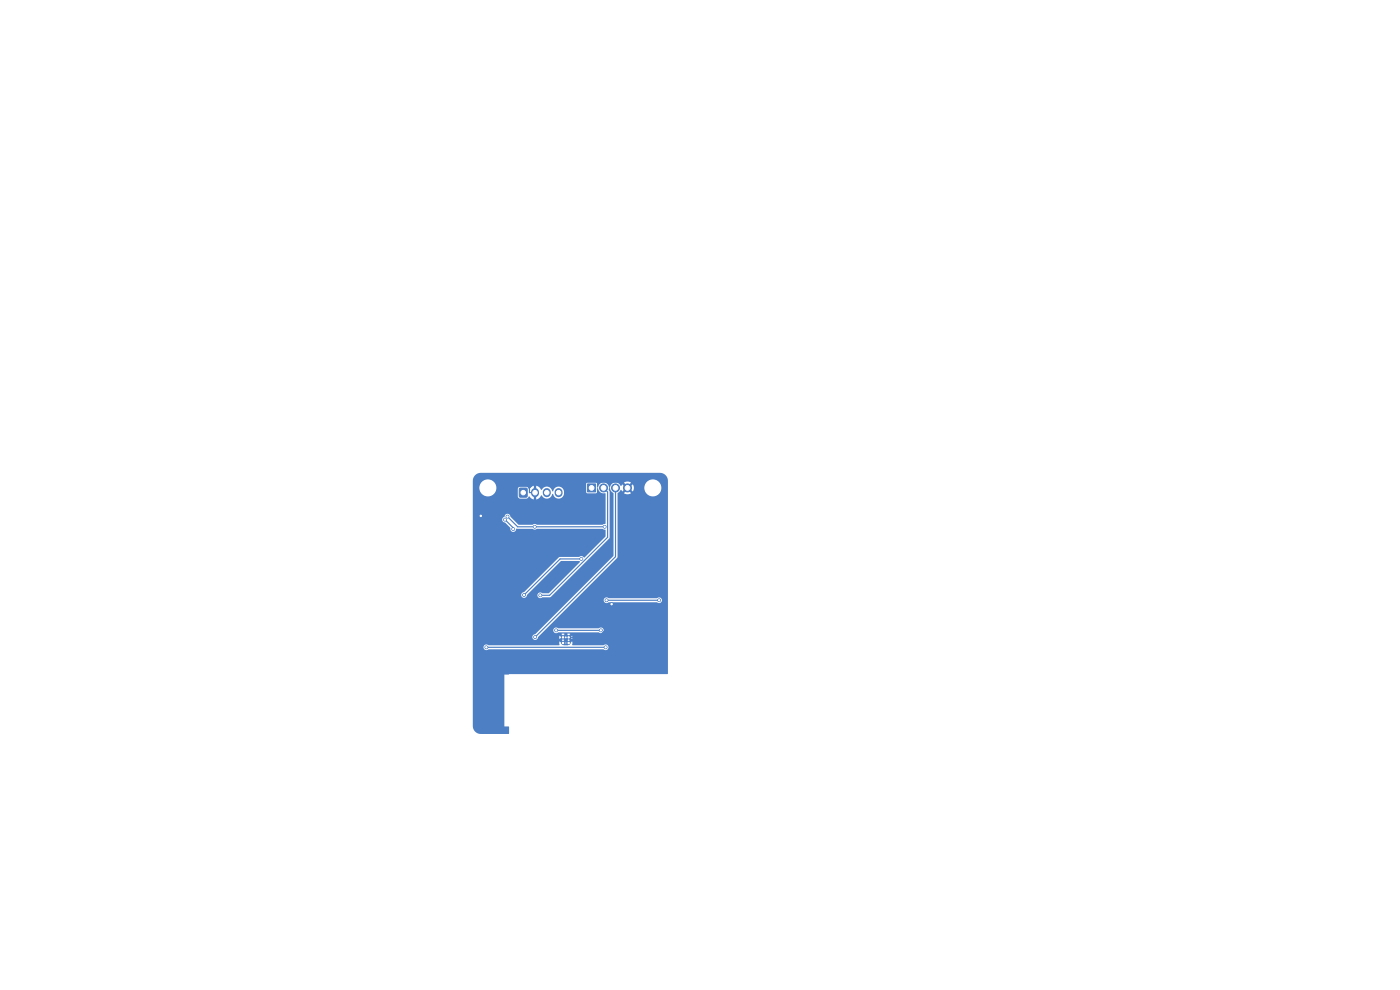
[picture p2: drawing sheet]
<svg xmlns="http://www.w3.org/2000/svg" width="297mm" height="210mm" viewBox="0 0 297 210" stroke-linecap="round" stroke-linejoin="round" font-family="sans-serif">
<g fill="#4d7fc4" stroke="#4d7fc4" stroke-width=".21">
<path d="M110.2 103.6h1.6v1.8h-1.6z"/>
<path d="M124.7 102.7h1.6v1.7h-1.6z"/>
<circle cx="120.6" cy="136.4" r=".3"/>
<circle cx="120.6" cy="135.2" r=".3"/>
<circle cx="119.4" cy="136.4" r=".3"/>
<circle cx="119.4" cy="135.2" r=".3"/>
<circle cx="128" cy="103.5" r=".85"/>
<circle cx="130.6" cy="103.5" r=".85"/>
<circle cx="133.1" cy="103.5" r=".85"/>
<circle cx="107.7" cy="109.6" r=".3"/>
<circle cx="128.3" cy="111.7" r=".3"/>
<circle cx="113.4" cy="111.7" r=".3"/>
<circle cx="102" cy="109.4" r=".3"/>
<circle cx="129.8" cy="128.2" r=".3"/>
<circle cx="107.1" cy="110.2" r=".3"/>
<circle cx="108.9" cy="112.2" r=".3"/>
<circle cx="128.5" cy="137.3" r=".3"/>
<circle cx="103.2" cy="137.3" r=".3"/>
<circle cx="127.5" cy="133.7" r=".3"/>
<circle cx="118" cy="133.7" r=".3"/>
<circle cx="139.8" cy="127.3" r=".3"/>
<circle cx="128.7" cy="127.3" r=".3"/>
<circle cx="114.6" cy="126.3" r=".3"/>
<circle cx="113.5" cy="135.1" r=".3"/>
<circle cx="111.2" cy="126.2" r=".3"/>
<circle cx="123.3" cy="118.6" r=".3"/>
</g>
<path d="M113.5 104.4v.2M116 104.4v.2M118.5 104.4v.2" fill="none" stroke="#4d7fc4" stroke-width="1.7"/>
<g fill="none" stroke="#4d7fc4" stroke-width=".25">
<path d="M107.1 110.2l1.8 1.8v.2M107.7 109.6l2.1 2.1h18.5M112.3 103.5v1h1.2M112.3 103.5l-.4-.4h-3.6l-6.3 6.3M123.3 118.6h-4.5l-7.6 7.6M128 103.5l.9 .9v9.6l-12.3 12.3h-2M130.6 103.5v14.6l-17.1 17M133.1 103.5l-1.2-1.2h-18.3l-1.3 1.2M103.2 137.3h25.3M118 133.7h9.5M119.4 136.4h1.2M128.7 127.3h11.1"/>
<path d="M129.7 128.2v4.1l-2.8 2.9h-6.3"/>
</g>
<path d="M100.7 100.9l.6-.4 .7-.2h38a1.7 1.7 0 0 1 1.7 1.7v40.9l-34.7 .2v11l1 .1v1.4l-6 .1a1.7 1.7 0 0 1-1.7-1.7v-16.8h2.3a.63 .63 0 0 0 .3 .7 .63 .63 0 0 0 .8-.2l24.4 .1a.61 .61 0 0 0 .8-.1 .61 .61 0 0 0 0-.9 .61 .61 0 0 0-.9 .1h-6.5l-.1-.9-.9 .9h-.9l-.5-.5 .3 .2 .4-.2 .2 .2 .3-.2 .4 .1v-.2l-.4 .1-.3-.2-.2 .2-.3-.1-.4 .1-.4-.4-.1 .9h-15a.6 .6 0 0 0-1 .3h-2.3v-1.4h18.9l.2 .2 .3-.2h.7l.2 .2 .3-.2-.3-.2-.2 .2h-.7l-.3-.2-.2 .2h-18.9v-25.6h6.2a.66 .66 0 0 0 .7 .7l1.1 1.1a.64 .64 0 0 0 .6 .8 .64 .64 0 0 0 .7-.7l3.4 .1 .4 .1 .5-.1h13.9l.6 .2 .1 1.4-4.5 4.5-.2-.1a.65 .65 0 0 0-.9-.1l-4.3 .1-7.5 7.4a.61 .61 0 0 0-.5 .7 .61 .61 0 0 0 .6 .5 .61 .61 0 0 0 .6-.6l7.2-7.2h3.9l.1 .1-6.5 6.7h-1.5a.61 .61 0 0 0-.8 .1 .61 .61 0 0 0 0 .9 .61 .61 0 0 0 .9-.1l1.8-.1 12.3-12.4 .1-9.9-.2-.3 .2-.5 .3 .6 .6 .6-.1 13.2-16.6 16.6a.61 .61 0 0 0-.6 .7 .61 .61 0 0 0 .7 .6 .61 .61 0 0 0 .6-.7h4.4l.1 .5 .4-.4 .3 .2 .4-.2 .2 .2 .3-.2 .3 .2 .4-.2 .4 .4v-.8l-.4 .4-.3-.1-.4 .1-.3-.2-.2 .2-.3-.1-.4 .1-.4-.4-.1 .3h-4.4l.6-.6h4.3l.3 .3 .4-.3h.5l.3 .3 .4-.3h-6.2l.8-.9h1.8a.63 .63 0 0 0 .3 .7 .63 .63 0 0 0 .8-.2l8.6 .1a.61 .61 0 0 0 .8-.1 .61 .61 0 0 0 0-.9 .61 .61 0 0 0-.9 .1h-8.6a.6 .6 0 0 0-1 .3h-1.8l6.4-6.3h6.1v.1a.64 .64 0 0 0 1 .4h10.3a.61 .61 0 0 0 .9-.1 .61 .61 0 0 0-.1-.9 .61 .61 0 0 0-.8 .1h-10.3a.6 .6 0 0 0-1 .4h-6.1l9-9v-13.7l.7-.7 .3 .4 .6-.7 .4 .4-.6 .7a1.34 1.34 0 0 0 1.5-.1l-.7-.6 .4-.4 .6 .7 .3-.9h2.2a1.8 1.8 0 0 0 2.5 1.8 1.8 1.8 0 0 0 .4-3.1 1.8 1.8 0 0 0-2.9 1v.3h-2.2l-.3-.7-.6 .7-.4-.4 .6-.7a1.34 1.34 0 0 0-1.4 .1l.6 .6-.4 .4-.6-.7-.2 .4a1.27 1.27 0 0 0-1.4-.7 1.27 1.27 0 0 0-1.1 1.1h-.1a1.21 1.21 0 0 0-1.2-1.2 1.21 1.21 0 0 0-1.2 1.2l-.1-.1-.1-.8-.2-.2-1.8-.1-.2 .3-.1 1.8 .3 .2h1.9l.2-.9 .1-.2a1.38 1.38 0 0 0 1.6 1.2l.1 6.3-.7 .3h-13.9l-.5-.2-.4 .2h-3l-1.7-1.7a.67 .67 0 0 0-.7-.6 .67 .67 0 0 0-.6 .7l-.5 .5h-6.2v-6.8h1.4a1.8 1.8 0 0 0 1.6 1.9 1.8 1.8 0 0 0 2-1.6h4.5l.1 1.7 .4 .4h1.4l.5-.5 .6 .5 .4 .2v-1.1h.5v1.1l.7-.3 .5-.6a1.25 1.25 0 0 0 1.3 .7 1.25 1.25 0 0 0 1-1 1.59 1.59 0 0 0 1.2 1 1.15 1.15 0 0 0 1.3-1.1l-.1-.5a1.19 1.19 0 0 0-1.2-1 1.19 1.19 0 0 0-1.1 1 1.52 1.52 0 0 0-1.7-.9l-.8 .6a1.42 1.42 0 0 0-1.1-.9v1.1h-.5v-1.1l-1 .7-.6-.5h-1.3l-.5 .5h-4.5v-.1a1.8 1.8 0 0 0-1.7-1.9 1.8 1.8 0 0 0-1.9 1.7h-1.4v-1.7z" fill="#4d7fc4"/>
<g fill="#fff" stroke="#fff" stroke-width=".21">
<circle cx="107.7" cy="109.6" r=".15"/>
<circle cx="128.3" cy="111.7" r=".15"/>
<circle cx="113.4" cy="111.7" r=".15"/>
<circle cx="102" cy="109.4" r=".15"/>
<circle cx="129.7" cy="128.2" r=".15"/>
<circle cx="107.1" cy="110.2" r=".15"/>
<circle cx="108.9" cy="112.2" r=".15"/>
<circle cx="128.5" cy="137.3" r=".15"/>
<circle cx="103.2" cy="137.3" r=".15"/>
<circle cx="127.5" cy="133.7" r=".15"/>
<circle cx="118" cy="133.7" r=".15"/>
<circle cx="139.8" cy="127.3" r=".15"/>
<circle cx="128.7" cy="127.3" r=".15"/>
<circle cx="114.6" cy="126.3" r=".15"/>
<circle cx="113.5" cy="135.1" r=".15"/>
<circle cx="111.2" cy="126.2" r=".15"/>
<circle cx="123.3" cy="118.6" r=".15"/>
<circle cx="120.6" cy="136.4" r=".15"/>
<circle cx="120.6" cy="135.2" r=".15"/>
<circle cx="119.4" cy="136.4" r=".15"/>
<circle cx="119.4" cy="135.2" r=".15"/>
<circle cx="103.5" cy="103.5" r="1.6"/>
<circle cx="138.5" cy="103.5" r="1.6"/>
<circle cx="111" cy="104.5" r=".47"/>
<circle cx="113.5" cy="104.5" r=".47"/>
<circle cx="116" cy="104.5" r=".47"/>
<circle cx="118.5" cy="104.5" r=".47"/>
<circle cx="125.5" cy="103.5" r=".5"/>
<circle cx="128" cy="103.5" r=".5"/>
<circle cx="130.6" cy="103.5" r=".5"/>
<circle cx="133.1" cy="103.5" r=".5"/>
</g>
</svg>
